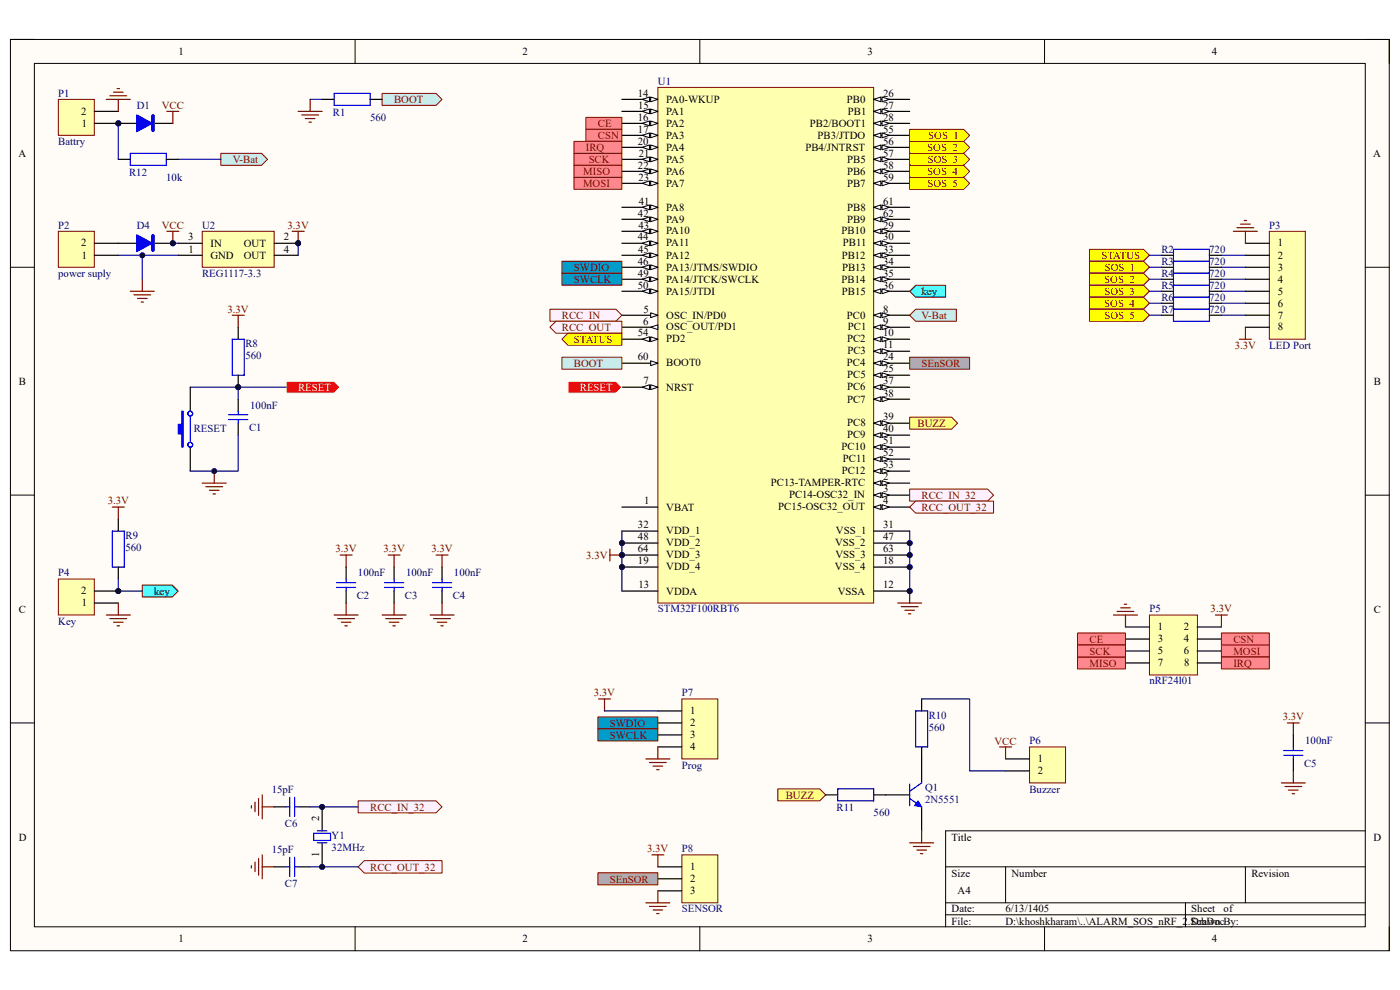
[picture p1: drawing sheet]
<svg xmlns="http://www.w3.org/2000/svg" width="297mm" height="210mm" viewBox="0 0 297 210" stroke-linecap="round" stroke-linejoin="round" font-family="sans-serif">
<defs><g id="words">
<g font-size="2.3">
<text x="37.9" y="11.6">1</text>
<text x="110.8" y="11.6">2</text>
<text x="184.1" y="11.6">3</text>
<text x="257.1" y="11.6">4</text>
<text x="135.3" y="20.5">14</text>
<text x="135.4" y="23.1">15</text>
<text x="141.3" y="21.8">PA0-WKUP</text>
<text x="179.7" y="21.8">PB0</text>
<text x="187.4" y="20.5">26</text>
<text x="187.4" y="23.1">27</text>
<text x="17.2" y="24.3">2</text>
<text x="17.4" y="26.9">1</text>
<text x="135.3" y="25.6">16</text>
<text x="135.3" y="28.2">17</text>
<text x="141.3" y="24.3">PA1</text>
<text x="141.3" y="26.9">PA2</text>
<text x="141.3" y="29.4">PA3</text>
<text x="171.8" y="26.9">PB2/BOOT1</text>
<text x="173.4" y="29.4">PB3/JTDO</text>
<text x="179.9" y="24.3">PB1</text>
<text x="187.4" y="25.6">28</text>
<text x="187.4" y="28.2">55</text>
<text x="3.9" y="33.3">A</text>
<text x="135.3" y="30.7">20</text>
<text x="135.3" y="35.8">22</text>
<text x="135.5" y="33.2">21</text>
<text x="141.3" y="32">PA4</text>
<text x="141.3" y="34.5">PA5</text>
<text x="170.9" y="32">PB4/JNTRST</text>
<text x="179.7" y="34.5">PB5</text>
<text x="187.4" y="30.7">56</text>
<text x="187.4" y="33.2">57</text>
<text x="187.4" y="35.8">58</text>
<text x="291.3" y="33.3">A</text>
<text x="135.4" y="38.3">23</text>
<text x="141.3" y="37">PA6</text>
<text x="141.3" y="39.6">PA7</text>
<text x="179.7" y="37">PB6</text>
<text x="179.7" y="39.6">PB7</text>
<text x="187.4" y="38.3">59</text>
<text x="135.3" y="45.9">42</text>
<text x="135.5" y="43.4">41</text>
<text x="141.3" y="44.7">PA8</text>
<text x="141.3" y="47.2">PA9</text>
<text x="179.7" y="47.2">PB9</text>
<text x="179.7" y="44.7">PB8</text>
<text x="187.4" y="43.4">61</text>
<text x="187.4" y="45.9">62</text>
<text x="17.2" y="52.3">2</text>
<text x="39.9" y="51">3</text>
<text x="40" y="53.6">1</text>
<text x="44.7" y="52.4">IN</text>
<text x="51.7" y="52.4">OUT</text>
<text x="60.2" y="51">2</text>
<text x="60.2" y="53.6">4</text>
<text x="135.3" y="51">44</text>
<text x="135.4" y="53.6">45</text>
<text x="135.4" y="48.5">43</text>
<text x="141.3" y="49.7">PA10</text>
<text x="141.3" y="52.3">PA11</text>
<text x="178.5" y="49.7">PB10</text>
<text x="178.8" y="52.3">PB11</text>
<text x="187.4" y="48.5">29</text>
<text x="187.4" y="51">30</text>
<text x="187.4" y="53.6">33</text>
<text x="271.1" y="52.3">1</text>
<text x="17.4" y="54.9">1</text>
<text x="44.7" y="54.9">GND</text>
<text x="51.7" y="54.9">OUT</text>
<text x="135.3" y="56.1">46</text>
<text x="135.3" y="58.7">49</text>
<text x="141.3" y="54.9">PA12</text>
<text x="141.3" y="57.4">PA13/JTMS/SWDIO</text>
<text x="141.3" y="59.9">PA14/JTCK/SWCLK</text>
<text x="178.5" y="59.9">PB14</text>
<text x="178.6" y="54.9">PB12</text>
<text x="178.6" y="57.4">PB13</text>
<text x="187.4" y="56.1">34</text>
<text x="187.4" y="58.7">35</text>
<text x="271.1" y="54.9">2</text>
<text x="271.1" y="57.4">3</text>
<text x="271.1" y="59.9">4</text>
<text x="135.3" y="61.2">50</text>
<text x="141.3" y="62.5">PA15/JTDI</text>
<text x="178.6" y="62.5">PB15</text>
<text x="187.4" y="61.2">36</text>
<text x="271.1" y="62.5">5</text>
<text x="271.1" y="65">6</text>
<text x="135.3" y="71.4">54</text>
<text x="136.4" y="68.8">6</text>
<text x="136.5" y="66.3">5</text>
<text x="141.3" y="67.6">OSC_IN/PD0</text>
<text x="141.3" y="70.1">OSC_OUT/PD1</text>
<text x="179.7" y="67.6">PC0</text>
<text x="179.9" y="70.1">PC1</text>
<text x="187.4" y="66.3">8</text>
<text x="187.4" y="68.8">9</text>
<text x="187.4" y="71.4">10</text>
<text x="271.1" y="67.6">7</text>
<text x="271.1" y="70.1">8</text>
<text x="135.3" y="76.5">60</text>
<text x="141.3" y="77.7">BOOT0</text>
<text x="141.3" y="72.6">PD2</text>
<text x="179.7" y="77.7">PC4</text>
<text x="179.7" y="72.6">PC2</text>
<text x="179.8" y="75.2">PC3</text>
<text x="187.4" y="73.9">11</text>
<text x="187.4" y="76.5">24</text>
<text x="4" y="81.7">B</text>
<text x="136.5" y="81.5">7</text>
<text x="141.3" y="82.9">NRST</text>
<text x="179.7" y="82.8">PC6</text>
<text x="179.7" y="80.3">PC5</text>
<text x="187.4" y="79">25</text>
<text x="187.4" y="81.5">37</text>
<text x="291.5" y="81.7">B</text>
<text x="179.7" y="85.4">PC7</text>
<text x="187.4" y="84.1">38</text>
<text x="187.4" y="89.2">39</text>
<text x="178.5" y="95.5">PC10</text>
<text x="179.7" y="93">PC9</text>
<text x="179.7" y="90.5">PC8</text>
<text x="187.4" y="91.7">40</text>
<text x="187.4" y="94.3">51</text>
<text x="178.6" y="100.6">PC12</text>
<text x="178.8" y="98.1">PC11</text>
<text x="187.4" y="96.8">52</text>
<text x="187.4" y="99.4">53</text>
<text x="187.4" y="101.9">2</text>
<text x="136.7" y="107">1</text>
<text x="163.5" y="103.2">PC13-TAMPER-RTC</text>
<text x="167.4" y="105.7">PC14-OSC32_IN</text>
<text x="187.4" y="104.4">3</text>
<text x="187.4" y="107">4</text>
<text x="135.3" y="112.1">32</text>
<text x="141.3" y="108.4">VBAT</text>
<text x="141.3" y="113.4">VDD_1</text>
<text x="165.1" y="108.2">PC15-OSC32_OUT</text>
<text x="177.3" y="113.4">VSS_1</text>
<text x="187.4" y="112.1">31</text>
<text x="135.3" y="117.2">64</text>
<text x="135.3" y="114.6">48</text>
<text x="135.3" y="119.7">19</text>
<text x="141.3" y="115.9">VDD_2</text>
<text x="141.3" y="118.4">VDD_3</text>
<text x="177.2" y="115.9">VSS_2</text>
<text x="177.2" y="118.4">VSS_3</text>
<text x="187.4" y="114.6">47</text>
<text x="187.4" y="117.2">63</text>
<text x="187.4" y="119.7">18</text>
<text x="135.4" y="124.8">13</text>
<text x="141.3" y="121">VDD_4</text>
<text x="177.1" y="121">VSS_4</text>
<text x="187.4" y="124.8">12</text>
<text x="4" y="130">C</text>
<text x="17.2" y="126.1">2</text>
<text x="17.4" y="128.6">1</text>
<text x="141.3" y="126.2">VDDA</text>
<text x="177.7" y="126.2">VSSA</text>
<text x="291.5" y="130">C</text>
<text x="245.6" y="133.7">1</text>
<text x="245.6" y="136.2">3</text>
<text x="251.2" y="133.7">2</text>
<text x="251.2" y="136.2">4</text>
<text x="245.6" y="138.8">5</text>
<text x="245.6" y="141.3">7</text>
<text x="251.2" y="138.8">6</text>
<text x="251.2" y="141.3">8</text>
<text x="146.4" y="151.5">1</text>
<text x="146.4" y="154.1">2</text>
<text x="146.4" y="156.6">3</text>
<text x="146.4" y="159.1">4</text>
<text x="220.2" y="161.7">1</text>
<text x="220.2" y="164.2">2</text>
<text x="4" y="178.3">D</text>
<text x="67.7" y="174.2" transform="rotate(-90 67.7 174.2)">2</text>
<text x="201.9" y="178.3">Title</text>
<text x="291.4" y="178.3">D</text>
<text x="67.7" y="181.7" transform="rotate(-90 67.7 181.7)">1</text>
<text x="146.4" y="184.6">1</text>
<text x="201.9" y="185.9">Size</text>
<text x="214.6" y="185.9">Number</text>
<text x="265.5" y="185.9">Revision</text>
<text x="146.4" y="187.1">2</text>
<text x="146.4" y="189.7">3</text>
<text x="203.2" y="189.7">A4</text>
<text x="201.9" y="193.5">Date:</text>
<text x="201.9" y="196.1">File:</text>
<text x="213.3" y="193.5">6/13/1405</text>
<text x="213.3" y="196.1">D:\khoshkharam\..\ALARM_SOS_nRF_2.SchDoc</text>
<text x="252.7" y="193.5">Sheet</text>
<text x="252.7" y="196.1">Drawn By:</text>
<text x="259.6" y="193.5">of</text>
<text x="37.9" y="199.9">1</text>
<text x="110.8" y="199.9">2</text>
<text x="184.1" y="199.9">3</text>
<text x="257.1" y="199.9">4</text>
</g>
<g font-size="2.3" fill="#000080">
<text x="139.6" y="17.9">U1</text>
<text x="12.4" y="20.5">P1</text>
<text x="29" y="23.1">D1</text>
<text x="70.6" y="24.6">R1</text>
<text x="78.5" y="25.6">560</text>
<text x="12.4" y="30.8">Battry</text>
<text x="27.4" y="37.3">R12</text>
<text x="35.3" y="38.3">10k</text>
<text x="12.4" y="48.5">P2</text>
<text x="29" y="48.5">D4</text>
<text x="42.9" y="48.5">U2</text>
<text x="246.4" y="53.6">R2</text>
<text x="256.5" y="53.6">720</text>
<text x="269.3" y="48.5">P3</text>
<text x="12.4" y="58.8">power suply</text>
<text x="42.9" y="58.7">REG1117-3.3</text>
<text x="246.4" y="56.1">R3</text>
<text x="246.4" y="58.7">R4</text>
<text x="256.5" y="56.1">720</text>
<text x="256.5" y="58.7">720</text>
<text x="246.4" y="61.2">R5</text>
<text x="246.4" y="63.8">R6</text>
<text x="256.5" y="61.2">720</text>
<text x="256.5" y="63.8">720</text>
<text x="246.4" y="66.3">R7</text>
<text x="256.5" y="66.3">720</text>
<text x="52.1" y="76.2">560</text>
<text x="52.1" y="73.7">R8</text>
<text x="269.3" y="74">LED Port</text>
<text x="53.1" y="86.7">100nF</text>
<text x="41.1" y="91.6">RESET</text>
<text x="52.8" y="91.5">C1</text>
<text x="26.6" y="116.9">560</text>
<text x="26.6" y="114.4">R9</text>
<text x="12.4" y="122.3">P4</text>
<text x="75.9" y="122.3">100nF</text>
<text x="86.1" y="122.3">100nF</text>
<text x="96.3" y="122.3">100nF</text>
<text x="75.7" y="127.1">C2</text>
<text x="85.9" y="127.1">C3</text>
<text x="96.1" y="127.1">C4</text>
<text x="139.6" y="129.9">STM32F100RBT6</text>
<text x="243.8" y="129.9">P5</text>
<text x="12.4" y="132.5">Key</text>
<text x="144.6" y="147.7">P7</text>
<text x="243.8" y="145.2">nRF24l01</text>
<text x="197" y="155.1">560</text>
<text x="197" y="152.5">R10</text>
<text x="218.4" y="157.9">P6</text>
<text x="276.9" y="157.9">100nF</text>
<text x="144.6" y="163">Prog</text>
<text x="196.3" y="167.8">Q1</text>
<text x="276.6" y="162.7">C5</text>
<text x="57.7" y="168.3">15pF</text>
<text x="177.5" y="172.1">R11</text>
<text x="185.3" y="173.1">560</text>
<text x="196.3" y="170.3">2N5551</text>
<text x="218.4" y="168.1">Buzzer</text>
<text x="60.5" y="175.4">C6</text>
<text x="70.4" y="178">Y1</text>
<text x="57.7" y="181">15pF</text>
<text x="70.4" y="180.5">32MHz</text>
<text x="144.6" y="180.8">P8</text>
<text x="60.5" y="188.1">C7</text>
<text x="144.6" y="193.5">SENSOR</text>
</g>
<g font-size="2.3" fill="#800000">
<text x="34.3" y="23.2">VCC</text>
<text x="83.6" y="21.9">BOOT</text>
<text x="126.8" y="27">CE</text>
<text x="126.8" y="29.5">CSN</text>
<text x="196.9" y="29.5">SOS_1</text>
<text x="49.4" y="34.6">V-Bat</text>
<text x="124.3" y="32">IRQ</text>
<text x="124.9" y="34.6">SCK</text>
<text x="196.7" y="32">SOS_2</text>
<text x="196.8" y="34.6">SOS_3</text>
<text x="123.7" y="39.7">MOSI</text>
<text x="123.7" y="37.1">MISO</text>
<text x="196.7" y="37.1">SOS_4</text>
<text x="196.8" y="39.7">SOS_5</text>
<text x="34.3" y="48.6">VCC</text>
<text x="61" y="48.5">3.3V</text>
<text x="121.7" y="57.5">SWDIO</text>
<text x="233.7" y="54.9">STATUS</text>
<text x="234.4" y="57.5">SOS_1</text>
<text x="121.7" y="60">SWCLK</text>
<text x="195.5" y="62.6">key</text>
<text x="234.3" y="60">SOS_2</text>
<text x="234.3" y="65.1">SOS_4</text>
<text x="234.3" y="62.6">SOS_3</text>
<text x="48.3" y="66.3">3.3V</text>
<text x="119.2" y="67.6">RCC_IN</text>
<text x="119.2" y="70.2">RCC_OUT</text>
<text x="195.5" y="67.6">V-Bat</text>
<text x="234.3" y="67.6">SOS_5</text>
<text x="121.7" y="77.9">BOOT</text>
<text x="121.7" y="72.7">STATUS</text>
<text x="195.5" y="77.9">SEnSOR</text>
<text x="262" y="74">3.3V</text>
<text x="194.6" y="90.6">BUZZ</text>
<text x="22.9" y="107">3.3V</text>
<text x="195.5" y="105.8">RCC_IN_32</text>
<text x="195.5" y="108.4">RCC_OUT_32</text>
<text x="71.2" y="117.2">3.3V</text>
<text x="81.4" y="117.2">3.3V</text>
<text x="91.5" y="117.2">3.3V</text>
<text x="124.4" y="118.5">3.3V</text>
<text x="32.7" y="126.2">key</text>
<text x="256.8" y="129.9">3.3V</text>
<text x="231.1" y="136.4">CE</text>
<text x="261.7" y="136.4">CSN</text>
<text x="231.1" y="141.4">MISO</text>
<text x="231.1" y="138.9">SCK</text>
<text x="261.7" y="138.9">MOSI</text>
<text x="261.7" y="141.4">IRQ</text>
<text x="126" y="147.7">3.3V</text>
<text x="129.4" y="154.1">SWDIO</text>
<text x="272.1" y="152.8">3.3V</text>
<text x="129.4" y="156.7">SWCLK</text>
<text x="211" y="157.9">VCC</text>
<text x="78.5" y="172">RCC_IN_32</text>
<text x="166.7" y="169.4">BUZZ</text>
<text x="78.5" y="184.7">RCC_OUT_32</text>
<text x="137.3" y="180.8">3.3V</text>
<text x="129.4" y="187.2">SEnSOR</text>
</g>
<g font-size="2.3" fill="#fff">
<text x="63.2" y="82.9">RESET</text>
<text x="123" y="82.9">RESET</text>
</g>
</g></defs>
<path d="M2.2 8.4h292.5v193.3h-292.5z" fill-rule="evenodd" fill="#fffcf8"/>
<path d="M2.2 8.4h292.5v193.3h-292.5z" fill="none" stroke="#000" stroke-width=".21"/>
<path d="M7.3 13.5h282.3v183.1h-282.3z" fill-rule="evenodd" fill="#fffcf8"/>
<g fill="none" stroke="#000" stroke-width=".21">
<path d="M2.2 8.4h5.1M7.3 13.5h282.3v183.1h-282.3zM75.3 8.4v5.1M148.5 8.4v5.1M221.6 8.4v5.1M289.6 8.4h5.1v5.1M2.2 56.7h5.1M289.6 56.7h5.1M2.2 105h5.1M289.6 105h5.1M2.2 153.4h5.1M289.6 153.4h5.1"/>
<path d="M289.6 176.2h-89v20.4M75.3 196.6v5.1M148.5 196.6v5.1M200.6 183.9h89M200.6 191.5h89M200.6 194h89M213.3 183.9v7.6M221.6 196.6v5.1M251.5 191.5v5.1M264.2 183.9v7.6M294.7 196.6v5.1"/>
</g>
<circle cx="131.9" cy="115.2" r=".51" fill="#000080"/>
<circle cx="131.9" cy="115.2" r=".51" fill="none" stroke="#000080" stroke-width=".21"/>
<circle cx="131.9" cy="117.7" r=".51" fill="#000080"/>
<circle cx="131.9" cy="117.7" r=".51" fill="none" stroke="#000080" stroke-width=".21"/>
<circle cx="131.9" cy="120.3" r=".51" fill="#000080"/>
<circle cx="131.9" cy="120.3" r=".51" fill="none" stroke="#000080" stroke-width=".21"/>
<circle cx="193" cy="115.2" r=".51" fill="#000080"/>
<circle cx="193" cy="115.2" r=".51" fill="none" stroke="#000080" stroke-width=".21"/>
<circle cx="193" cy="117.7" r=".51" fill="#000080"/>
<circle cx="193" cy="117.7" r=".51" fill="none" stroke="#000080" stroke-width=".21"/>
<circle cx="193" cy="120.3" r=".51" fill="#000080"/>
<circle cx="193" cy="120.3" r=".51" fill="none" stroke="#000080" stroke-width=".21"/>
<circle cx="193" cy="125.4" r=".51" fill="#000080"/>
<circle cx="193" cy="125.4" r=".51" fill="none" stroke="#000080" stroke-width=".21"/>
<path d="M139.6 18.5h45.7v109.4h-45.7z" fill-rule="evenodd" fill="#ffffb0"/>
<path d="M139.6 18.5h45.7v109.4h-45.7z" fill="none" stroke="#800000" stroke-width=".21"/>
<path d="M131.9 77h7.7" fill="none" stroke="#000" stroke-width=".25"/>
<path d="M138 76.5l1.6 .5-1.6 .5z" fill="#f8fcff"/>
<path d="M138 76.5l1.6 .5-1.6 .5z" fill="none" stroke="#000" stroke-width=".21"/>
<path d="M131.9 82.1h7.7" fill="none" stroke="#000" stroke-width=".25"/>
<path d="M138 81.6l1.6 .5-1.6 .5z" fill="#f8fcff"/>
<path d="M138 81.6l1.6 .5-1.6 .5z" fill="none" stroke="#000" stroke-width=".21"/>
<path d="M136.3 82.1l1.5-.5v1z" fill="#f8fcff"/>
<path d="M136.3 82.1l1.5-.5v1z" fill="none" stroke="#000" stroke-width=".21"/>
<path d="M131.9 66.9h7.7" fill="none" stroke="#000" stroke-width=".25"/>
<path d="M138 66.4l1.6 .5-1.6 .5z" fill="#f8fcff"/>
<path d="M138 66.4l1.6 .5-1.6 .5z" fill="none" stroke="#000" stroke-width=".21"/>
<path d="M131.9 69.4h7.7" fill="none" stroke="#000" stroke-width=".25"/>
<path d="M138 69.4l1.6-.5v1z" fill="#f8fcff"/>
<path d="M138 69.4l1.6-.5v1z" fill="none" stroke="#000" stroke-width=".21"/>
<path d="M131.9 21.1h7.7" fill="none" stroke="#000" stroke-width=".25"/>
<path d="M138 20.6l1.6 .5-1.6 .5z" fill="#f8fcff"/>
<path d="M138 20.6l1.6 .5-1.6 .5z" fill="none" stroke="#000" stroke-width=".21"/>
<path d="M136.3 21.1l1.5-.5v1z" fill="#f8fcff"/>
<path d="M136.3 21.1l1.5-.5v1z" fill="none" stroke="#000" stroke-width=".21"/>
<path d="M131.9 23.6h7.7" fill="none" stroke="#000" stroke-width=".25"/>
<path d="M138 23.1l1.6 .5-1.6 .5z" fill="#f8fcff"/>
<path d="M138 23.1l1.6 .5-1.6 .5z" fill="none" stroke="#000" stroke-width=".21"/>
<path d="M136.3 23.6l1.5-.5v1z" fill="#f8fcff"/>
<path d="M136.3 23.6l1.5-.5v1z" fill="none" stroke="#000" stroke-width=".21"/>
<path d="M131.9 26.2h7.7" fill="none" stroke="#000" stroke-width=".25"/>
<path d="M138 25.7l1.6 .5-1.6 .5z" fill="#f8fcff"/>
<path d="M138 25.7l1.6 .5-1.6 .5z" fill="none" stroke="#000" stroke-width=".21"/>
<path d="M136.3 26.2l1.5-.5v1z" fill="#f8fcff"/>
<path d="M136.3 26.2l1.5-.5v1z" fill="none" stroke="#000" stroke-width=".21"/>
<path d="M131.9 28.7h7.7" fill="none" stroke="#000" stroke-width=".25"/>
<path d="M138 28.2l1.6 .5-1.6 .5z" fill="#f8fcff"/>
<path d="M138 28.2l1.6 .5-1.6 .5z" fill="none" stroke="#000" stroke-width=".21"/>
<path d="M136.3 28.7l1.5-.5v1z" fill="#f8fcff"/>
<path d="M136.3 28.7l1.5-.5v1z" fill="none" stroke="#000" stroke-width=".21"/>
<path d="M131.9 31.3h7.7" fill="none" stroke="#000" stroke-width=".25"/>
<path d="M138 30.7l1.6 .6-1.6 .5z" fill="#f8fcff"/>
<path d="M138 30.7l1.6 .6-1.6 .5z" fill="none" stroke="#000" stroke-width=".21"/>
<path d="M136.3 31.3l1.5-.6v1.1z" fill="#f8fcff"/>
<path d="M136.3 31.3l1.5-.6v1.1z" fill="none" stroke="#000" stroke-width=".21"/>
<path d="M131.9 33.8h7.7" fill="none" stroke="#000" stroke-width=".25"/>
<path d="M138 33.3l1.6 .5-1.6 .5z" fill="#f8fcff"/>
<path d="M138 33.3l1.6 .5-1.6 .5z" fill="none" stroke="#000" stroke-width=".21"/>
<path d="M136.3 33.8l1.5-.5v1z" fill="#f8fcff"/>
<path d="M136.3 33.8l1.5-.5v1z" fill="none" stroke="#000" stroke-width=".21"/>
<path d="M131.9 36.3h7.7" fill="none" stroke="#000" stroke-width=".25"/>
<path d="M138 35.8l1.6 .5-1.6 .6z" fill="#f8fcff"/>
<path d="M138 35.8l1.6 .5-1.6 .6z" fill="none" stroke="#000" stroke-width=".21"/>
<path d="M136.3 36.3l1.5-.5v1.1z" fill="#f8fcff"/>
<path d="M136.3 36.3l1.5-.5v1.1z" fill="none" stroke="#000" stroke-width=".21"/>
<path d="M131.9 38.9h7.7" fill="none" stroke="#000" stroke-width=".25"/>
<path d="M138 38.4l1.6 .5-1.6 .5z" fill="#f8fcff"/>
<path d="M138 38.4l1.6 .5-1.6 .5z" fill="none" stroke="#000" stroke-width=".21"/>
<path d="M136.3 38.9l1.5-.5v1z" fill="#f8fcff"/>
<path d="M136.3 38.9l1.5-.5v1z" fill="none" stroke="#000" stroke-width=".21"/>
<path d="M131.9 44h7.7" fill="none" stroke="#000" stroke-width=".25"/>
<path d="M138 43.5l1.6 .5-1.6 .5z" fill="#f8fcff"/>
<path d="M138 43.5l1.6 .5-1.6 .5z" fill="none" stroke="#000" stroke-width=".21"/>
<path d="M136.3 44l1.5-.5v1z" fill="#f8fcff"/>
<path d="M136.3 44l1.5-.5v1z" fill="none" stroke="#000" stroke-width=".21"/>
<path d="M131.9 46.5h7.7" fill="none" stroke="#000" stroke-width=".25"/>
<path d="M138 46l1.6 .5-1.6 .5z" fill="#f8fcff"/>
<path d="M138 46l1.6 .5-1.6 .5z" fill="none" stroke="#000" stroke-width=".21"/>
<path d="M136.3 46.5l1.5-.5v1z" fill="#f8fcff"/>
<path d="M136.3 46.5l1.5-.5v1z" fill="none" stroke="#000" stroke-width=".21"/>
<path d="M131.9 49.1h7.7" fill="none" stroke="#000" stroke-width=".25"/>
<path d="M138 48.6l1.6 .5-1.6 .5z" fill="#f8fcff"/>
<path d="M138 48.6l1.6 .5-1.6 .5z" fill="none" stroke="#000" stroke-width=".21"/>
<path d="M136.3 49.1l1.5-.5v1z" fill="#f8fcff"/>
<path d="M136.3 49.1l1.5-.5v1z" fill="none" stroke="#000" stroke-width=".21"/>
<path d="M131.9 51.6h7.7" fill="none" stroke="#000" stroke-width=".25"/>
<path d="M138 51.1l1.6 .5-1.6 .5z" fill="#f8fcff"/>
<path d="M138 51.1l1.6 .5-1.6 .5z" fill="none" stroke="#000" stroke-width=".21"/>
<path d="M136.3 51.6l1.5-.5v1z" fill="#f8fcff"/>
<path d="M136.3 51.6l1.5-.5v1z" fill="none" stroke="#000" stroke-width=".21"/>
<path d="M131.9 54.1h7.7" fill="none" stroke="#000" stroke-width=".25"/>
<path d="M138 53.6l1.6 .5-1.6 .6z" fill="#f8fcff"/>
<path d="M138 53.6l1.6 .5-1.6 .6z" fill="none" stroke="#000" stroke-width=".21"/>
<path d="M136.3 54.1l1.5-.5v1.1z" fill="#f8fcff"/>
<path d="M136.3 54.1l1.5-.5v1.1z" fill="none" stroke="#000" stroke-width=".21"/>
<path d="M131.9 56.7h7.7" fill="none" stroke="#000" stroke-width=".25"/>
<path d="M138 56.2l1.6 .5-1.6 .5z" fill="#f8fcff"/>
<path d="M138 56.2l1.6 .5-1.6 .5z" fill="none" stroke="#000" stroke-width=".21"/>
<path d="M136.3 56.7l1.5-.5v1z" fill="#f8fcff"/>
<path d="M136.3 56.7l1.5-.5v1z" fill="none" stroke="#000" stroke-width=".21"/>
<path d="M131.9 59.2h7.7" fill="none" stroke="#000" stroke-width=".25"/>
<path d="M138 58.7l1.6 .5-1.6 .5z" fill="#f8fcff"/>
<path d="M138 58.7l1.6 .5-1.6 .5z" fill="none" stroke="#000" stroke-width=".21"/>
<path d="M136.3 59.2l1.5-.5v1z" fill="#f8fcff"/>
<path d="M136.3 59.2l1.5-.5v1z" fill="none" stroke="#000" stroke-width=".21"/>
<path d="M131.9 61.8h7.7" fill="none" stroke="#000" stroke-width=".25"/>
<path d="M138 61.3l1.6 .5-1.6 .5z" fill="#f8fcff"/>
<path d="M138 61.3l1.6 .5-1.6 .5z" fill="none" stroke="#000" stroke-width=".21"/>
<path d="M136.3 61.8l1.5-.5v1z" fill="#f8fcff"/>
<path d="M136.3 61.8l1.5-.5v1z" fill="none" stroke="#000" stroke-width=".21"/>
<path d="M185.3 21.1h7.7" fill="none" stroke="#000" stroke-width=".25"/>
<path d="M185.3 21.1l1.6-.5v1z" fill="#f8fcff"/>
<path d="M185.3 21.1l1.6-.5v1z" fill="none" stroke="#000" stroke-width=".21"/>
<path d="M187.1 20.6l1.6 .5-1.6 .5z" fill="#f8fcff"/>
<path d="M187.1 20.6l1.6 .5-1.6 .5z" fill="none" stroke="#000" stroke-width=".21"/>
<path d="M185.3 23.6h7.7" fill="none" stroke="#000" stroke-width=".25"/>
<path d="M185.3 23.6l1.6-.5v1z" fill="#f8fcff"/>
<path d="M185.3 23.6l1.6-.5v1z" fill="none" stroke="#000" stroke-width=".21"/>
<path d="M187.1 23.1l1.6 .5-1.6 .5z" fill="#f8fcff"/>
<path d="M187.1 23.1l1.6 .5-1.6 .5z" fill="none" stroke="#000" stroke-width=".21"/>
<path d="M185.3 26.2h7.7" fill="none" stroke="#000" stroke-width=".25"/>
<path d="M185.3 26.2l1.6-.5v1z" fill="#f8fcff"/>
<path d="M185.3 26.2l1.6-.5v1z" fill="none" stroke="#000" stroke-width=".21"/>
<path d="M187.1 25.7l1.6 .5-1.6 .5z" fill="#f8fcff"/>
<path d="M187.1 25.7l1.6 .5-1.6 .5z" fill="none" stroke="#000" stroke-width=".21"/>
<path d="M185.3 28.7h7.7" fill="none" stroke="#000" stroke-width=".25"/>
<path d="M185.3 28.7l1.6-.5v1z" fill="#f8fcff"/>
<path d="M185.3 28.7l1.6-.5v1z" fill="none" stroke="#000" stroke-width=".21"/>
<path d="M187.1 28.2l1.6 .5-1.6 .5z" fill="#f8fcff"/>
<path d="M187.1 28.2l1.6 .5-1.6 .5z" fill="none" stroke="#000" stroke-width=".21"/>
<path d="M185.3 31.3h7.7" fill="none" stroke="#000" stroke-width=".25"/>
<path d="M185.3 31.3l1.6-.5v1z" fill="#f8fcff"/>
<path d="M185.3 31.3l1.6-.5v1z" fill="none" stroke="#000" stroke-width=".21"/>
<path d="M187.1 30.8l1.6 .5-1.6 .5z" fill="#f8fcff"/>
<path d="M187.1 30.8l1.6 .5-1.6 .5z" fill="none" stroke="#000" stroke-width=".21"/>
<path d="M185.3 33.8h7.7" fill="none" stroke="#000" stroke-width=".25"/>
<path d="M185.3 33.8l1.6-.5v1z" fill="#f8fcff"/>
<path d="M185.3 33.8l1.6-.5v1z" fill="none" stroke="#000" stroke-width=".21"/>
<path d="M187.1 33.3l1.6 .5-1.6 .5z" fill="#f8fcff"/>
<path d="M187.1 33.3l1.6 .5-1.6 .5z" fill="none" stroke="#000" stroke-width=".21"/>
<path d="M185.3 36.3h7.7" fill="none" stroke="#000" stroke-width=".25"/>
<path d="M185.3 36.3l1.6-.5v1.1z" fill="#f8fcff"/>
<path d="M185.3 36.3l1.6-.5v1.1z" fill="none" stroke="#000" stroke-width=".21"/>
<path d="M187.1 35.8l1.6 .5-1.6 .6z" fill="#f8fcff"/>
<path d="M187.1 35.8l1.6 .5-1.6 .6z" fill="none" stroke="#000" stroke-width=".21"/>
<path d="M185.3 38.9h7.7" fill="none" stroke="#000" stroke-width=".25"/>
<path d="M185.3 38.9l1.6-.5v1z" fill="#f8fcff"/>
<path d="M185.3 38.9l1.6-.5v1z" fill="none" stroke="#000" stroke-width=".21"/>
<path d="M187.1 38.4l1.6 .5-1.6 .5z" fill="#f8fcff"/>
<path d="M187.1 38.4l1.6 .5-1.6 .5z" fill="none" stroke="#000" stroke-width=".21"/>
<path d="M185.3 44h7.7" fill="none" stroke="#000" stroke-width=".25"/>
<path d="M185.3 44l1.6-.5v1z" fill="#f8fcff"/>
<path d="M185.3 44l1.6-.5v1z" fill="none" stroke="#000" stroke-width=".21"/>
<path d="M187.1 43.5l1.6 .5-1.6 .5z" fill="#f8fcff"/>
<path d="M187.1 43.5l1.6 .5-1.6 .5z" fill="none" stroke="#000" stroke-width=".21"/>
<path d="M185.3 46.5h7.7" fill="none" stroke="#000" stroke-width=".25"/>
<path d="M185.3 46.5l1.6-.5v1z" fill="#f8fcff"/>
<path d="M185.3 46.5l1.6-.5v1z" fill="none" stroke="#000" stroke-width=".21"/>
<path d="M187.1 46l1.6 .5-1.6 .5z" fill="#f8fcff"/>
<path d="M187.1 46l1.6 .5-1.6 .5z" fill="none" stroke="#000" stroke-width=".21"/>
<path d="M185.3 49.1h7.7" fill="none" stroke="#000" stroke-width=".25"/>
<path d="M185.3 49.1l1.6-.5v1z" fill="#f8fcff"/>
<path d="M185.3 49.1l1.6-.5v1z" fill="none" stroke="#000" stroke-width=".21"/>
<path d="M187.1 48.6l1.6 .5-1.6 .5z" fill="#f8fcff"/>
<path d="M187.1 48.6l1.6 .5-1.6 .5z" fill="none" stroke="#000" stroke-width=".21"/>
<path d="M185.3 51.6h7.7" fill="none" stroke="#000" stroke-width=".25"/>
<path d="M185.3 51.6l1.6-.5v1z" fill="#f8fcff"/>
<path d="M185.3 51.6l1.6-.5v1z" fill="none" stroke="#000" stroke-width=".21"/>
<path d="M187.1 51.1l1.6 .5-1.6 .5z" fill="#f8fcff"/>
<path d="M187.1 51.1l1.6 .5-1.6 .5z" fill="none" stroke="#000" stroke-width=".21"/>
<path d="M185.3 54.2h7.7" fill="none" stroke="#000" stroke-width=".25"/>
<path d="M185.3 54.2l1.6-.6v1.1z" fill="#f8fcff"/>
<path d="M185.3 54.2l1.6-.6v1.1z" fill="none" stroke="#000" stroke-width=".21"/>
<path d="M187.1 53.6l1.6 .6-1.6 .5z" fill="#f8fcff"/>
<path d="M187.1 53.6l1.6 .6-1.6 .5z" fill="none" stroke="#000" stroke-width=".21"/>
<path d="M185.3 56.7h7.7" fill="none" stroke="#000" stroke-width=".25"/>
<path d="M185.3 56.7l1.6-.5v1z" fill="#f8fcff"/>
<path d="M185.3 56.7l1.6-.5v1z" fill="none" stroke="#000" stroke-width=".21"/>
<path d="M187.1 56.2l1.6 .5-1.6 .5z" fill="#f8fcff"/>
<path d="M187.1 56.2l1.6 .5-1.6 .5z" fill="none" stroke="#000" stroke-width=".21"/>
<path d="M185.3 59.2h7.7" fill="none" stroke="#000" stroke-width=".25"/>
<path d="M185.3 59.2l1.6-.5v1.1z" fill="#f8fcff"/>
<path d="M185.3 59.2l1.6-.5v1.1z" fill="none" stroke="#000" stroke-width=".21"/>
<path d="M187.1 58.7l1.6 .5-1.6 .6z" fill="#f8fcff"/>
<path d="M187.1 58.7l1.6 .5-1.6 .6z" fill="none" stroke="#000" stroke-width=".21"/>
<path d="M185.3 61.8h7.7" fill="none" stroke="#000" stroke-width=".25"/>
<path d="M185.3 61.8l1.6-.5v1z" fill="#f8fcff"/>
<path d="M185.3 61.8l1.6-.5v1z" fill="none" stroke="#000" stroke-width=".21"/>
<path d="M187.1 61.3l1.6 .5-1.6 .5z" fill="#f8fcff"/>
<path d="M187.1 61.3l1.6 .5-1.6 .5z" fill="none" stroke="#000" stroke-width=".21"/>
<path d="M185.3 66.9h7.7" fill="none" stroke="#000" stroke-width=".25"/>
<path d="M185.3 66.9l1.6-.5v1z" fill="#f8fcff"/>
<path d="M185.3 66.9l1.6-.5v1z" fill="none" stroke="#000" stroke-width=".21"/>
<path d="M187.1 66.4l1.6 .5-1.6 .5z" fill="#f8fcff"/>
<path d="M187.1 66.4l1.6 .5-1.6 .5z" fill="none" stroke="#000" stroke-width=".21"/>
<path d="M185.3 69.4h7.7" fill="none" stroke="#000" stroke-width=".25"/>
<path d="M185.3 69.4l1.6-.5v1z" fill="#f8fcff"/>
<path d="M185.3 69.4l1.6-.5v1z" fill="none" stroke="#000" stroke-width=".21"/>
<path d="M187.1 68.9l1.6 .5-1.6 .5z" fill="#f8fcff"/>
<path d="M187.1 68.9l1.6 .5-1.6 .5z" fill="none" stroke="#000" stroke-width=".21"/>
<path d="M185.3 72h7.7" fill="none" stroke="#000" stroke-width=".25"/>
<path d="M185.3 72l1.6-.6v1.1z" fill="#f8fcff"/>
<path d="M185.3 72l1.6-.6v1.1z" fill="none" stroke="#000" stroke-width=".21"/>
<path d="M187.1 71.4l1.6 .6-1.6 .5z" fill="#f8fcff"/>
<path d="M187.1 71.4l1.6 .6-1.6 .5z" fill="none" stroke="#000" stroke-width=".21"/>
<path d="M185.3 74.5h7.7" fill="none" stroke="#000" stroke-width=".25"/>
<path d="M185.3 74.5l1.6-.5v1z" fill="#f8fcff"/>
<path d="M185.3 74.5l1.6-.5v1z" fill="none" stroke="#000" stroke-width=".21"/>
<path d="M187.1 74l1.6 .5-1.6 .5z" fill="#f8fcff"/>
<path d="M187.1 74l1.6 .5-1.6 .5z" fill="none" stroke="#000" stroke-width=".21"/>
<path d="M185.3 77h7.7" fill="none" stroke="#000" stroke-width=".25"/>
<path d="M185.3 77l1.6-.5v1.1z" fill="#f8fcff"/>
<path d="M185.3 77l1.6-.5v1.1z" fill="none" stroke="#000" stroke-width=".21"/>
<path d="M187.1 76.5l1.6 .5-1.6 .6z" fill="#f8fcff"/>
<path d="M187.1 76.5l1.6 .5-1.6 .6z" fill="none" stroke="#000" stroke-width=".21"/>
<path d="M185.3 79.6h7.7" fill="none" stroke="#000" stroke-width=".25"/>
<path d="M185.3 79.6l1.6-.5v1z" fill="#f8fcff"/>
<path d="M185.3 79.6l1.6-.5v1z" fill="none" stroke="#000" stroke-width=".21"/>
<path d="M187.1 79.1l1.6 .5-1.6 .5z" fill="#f8fcff"/>
<path d="M187.1 79.1l1.6 .5-1.6 .5z" fill="none" stroke="#000" stroke-width=".21"/>
<path d="M185.3 82.1h7.7" fill="none" stroke="#000" stroke-width=".25"/>
<path d="M185.3 82.1l1.6-.5v1z" fill="#f8fcff"/>
<path d="M185.3 82.1l1.6-.5v1z" fill="none" stroke="#000" stroke-width=".21"/>
<path d="M187.1 81.6l1.6 .5-1.6 .5z" fill="#f8fcff"/>
<path d="M187.1 81.6l1.6 .5-1.6 .5z" fill="none" stroke="#000" stroke-width=".21"/>
<path d="M185.3 84.7h7.7" fill="none" stroke="#000" stroke-width=".25"/>
<path d="M185.3 84.7l1.6-.5v1z" fill="#f8fcff"/>
<path d="M185.3 84.7l1.6-.5v1z" fill="none" stroke="#000" stroke-width=".21"/>
<path d="M187.1 84.2l1.6 .5-1.6 .5z" fill="#f8fcff"/>
<path d="M187.1 84.2l1.6 .5-1.6 .5z" fill="none" stroke="#000" stroke-width=".21"/>
<path d="M185.3 89.8h7.7" fill="none" stroke="#000" stroke-width=".25"/>
<path d="M185.3 89.8l1.6-.6v1.1z" fill="#f8fcff"/>
<path d="M185.3 89.8l1.6-.6v1.1z" fill="none" stroke="#000" stroke-width=".21"/>
<path d="M187.1 89.2l1.6 .6-1.6 .5z" fill="#f8fcff"/>
<path d="M187.1 89.2l1.6 .6-1.6 .5z" fill="none" stroke="#000" stroke-width=".21"/>
<path d="M185.3 92.3h7.7" fill="none" stroke="#000" stroke-width=".25"/>
<path d="M185.3 92.3l1.6-.5v1z" fill="#f8fcff"/>
<path d="M185.3 92.3l1.6-.5v1z" fill="none" stroke="#000" stroke-width=".21"/>
<path d="M187.1 91.8l1.6 .5-1.6 .5z" fill="#f8fcff"/>
<path d="M187.1 91.8l1.6 .5-1.6 .5z" fill="none" stroke="#000" stroke-width=".21"/>
<path d="M185.3 94.8h7.7" fill="none" stroke="#000" stroke-width=".25"/>
<path d="M185.3 94.8l1.6-.5v1.1z" fill="#f8fcff"/>
<path d="M185.3 94.8l1.6-.5v1.1z" fill="none" stroke="#000" stroke-width=".21"/>
<path d="M187.1 94.3l1.6 .5-1.6 .6z" fill="#f8fcff"/>
<path d="M187.1 94.3l1.6 .5-1.6 .6z" fill="none" stroke="#000" stroke-width=".21"/>
<path d="M185.3 97.4h7.7" fill="none" stroke="#000" stroke-width=".25"/>
<path d="M185.3 97.4l1.6-.5v1z" fill="#f8fcff"/>
<path d="M185.3 97.4l1.6-.5v1z" fill="none" stroke="#000" stroke-width=".21"/>
<path d="M187.1 96.9l1.6 .5-1.6 .5z" fill="#f8fcff"/>
<path d="M187.1 96.9l1.6 .5-1.6 .5z" fill="none" stroke="#000" stroke-width=".21"/>
<path d="M185.3 99.9h7.7" fill="none" stroke="#000" stroke-width=".25"/>
<path d="M185.3 99.9l1.6-.5v1z" fill="#f8fcff"/>
<path d="M185.3 99.9l1.6-.5v1z" fill="none" stroke="#000" stroke-width=".21"/>
<path d="M187.1 99.4l1.6 .5-1.6 .5z" fill="#f8fcff"/>
<path d="M187.1 99.4l1.6 .5-1.6 .5z" fill="none" stroke="#000" stroke-width=".21"/>
<path d="M185.3 102.5h7.7" fill="none" stroke="#000" stroke-width=".25"/>
<path d="M185.3 102.5l1.6-.5v1z" fill="#f8fcff"/>
<path d="M185.3 102.5l1.6-.5v1z" fill="none" stroke="#000" stroke-width=".21"/>
<path d="M187.1 102l1.6 .5-1.6 .5z" fill="#f8fcff"/>
<path d="M187.1 102l1.6 .5-1.6 .5z" fill="none" stroke="#000" stroke-width=".21"/>
<path d="M185.3 105h7.7" fill="none" stroke="#000" stroke-width=".25"/>
<path d="M185.3 105l1.6-.5v1z" fill="#f8fcff"/>
<path d="M185.3 105l1.6-.5v1z" fill="none" stroke="#000" stroke-width=".21"/>
<path d="M187.1 104.5l1.6 .5-1.6 .5z" fill="#f8fcff"/>
<path d="M187.1 104.5l1.6 .5-1.6 .5z" fill="none" stroke="#000" stroke-width=".21"/>
<path d="M185.3 107.6h7.7" fill="none" stroke="#000" stroke-width=".25"/>
<path d="M185.3 107.6l1.6-.5v1z" fill="#f8fcff"/>
<path d="M185.3 107.6l1.6-.5v1z" fill="none" stroke="#000" stroke-width=".21"/>
<path d="M187.1 107.1l1.6 .5-1.6 .5z" fill="#f8fcff"/>
<path d="M187.1 107.1l1.6 .5-1.6 .5z" fill="none" stroke="#000" stroke-width=".21"/>
<path d="M131.9 72h7.7" fill="none" stroke="#000" stroke-width=".25"/>
<path d="M138 71.4l1.6 .6-1.6 .5z" fill="#f8fcff"/>
<path d="M138 71.4l1.6 .6-1.6 .5z" fill="none" stroke="#000" stroke-width=".21"/>
<path d="M136.3 72l1.5-.6v1.1z" fill="#f8fcff"/>
<path d="M136.3 72l1.5-.6v1.1z" fill="none" stroke="#000" stroke-width=".21"/>
<path d="M131.9 107.6h7.7M131.9 112.7h7.7M131.9 115.2h7.7" fill="none" stroke="#000" stroke-width=".25"/>
<circle cx="131.9" cy="115.2" r=".51" fill="#000080"/>
<circle cx="131.9" cy="115.2" r=".51" fill="none" stroke="#000080" stroke-width=".21"/>
<path d="M131.9 117.7h7.7" fill="none" stroke="#000" stroke-width=".25"/>
<circle cx="131.9" cy="117.7" r=".51" fill="#000080"/>
<circle cx="131.9" cy="117.7" r=".51" fill="none" stroke="#000080" stroke-width=".21"/>
<path d="M131.9 120.3h7.7" fill="none" stroke="#000" stroke-width=".25"/>
<circle cx="131.9" cy="120.3" r=".51" fill="#000080"/>
<circle cx="131.9" cy="120.3" r=".51" fill="none" stroke="#000080" stroke-width=".21"/>
<path d="M185.3 112.7h7.7M185.3 115.2h7.7M131.9 125.4h7.7" fill="none" stroke="#000" stroke-width=".25"/>
<circle cx="193" cy="115.2" r=".51" fill="#000080"/>
<circle cx="193" cy="115.2" r=".51" fill="none" stroke="#000080" stroke-width=".21"/>
<path d="M185.3 117.7h7.7" fill="none" stroke="#000" stroke-width=".25"/>
<circle cx="193" cy="117.7" r=".51" fill="#000080"/>
<circle cx="193" cy="117.7" r=".51" fill="none" stroke="#000080" stroke-width=".21"/>
<path d="M185.3 120.3h7.7" fill="none" stroke="#000" stroke-width=".25"/>
<circle cx="193" cy="120.3" r=".51" fill="#000080"/>
<circle cx="193" cy="120.3" r=".51" fill="none" stroke="#000080" stroke-width=".21"/>
<path d="M185.3 125.4h7.7" fill="none" stroke="#000" stroke-width=".25"/>
<circle cx="193" cy="125.4" r=".51" fill="#000080"/>
<circle cx="193" cy="125.4" r=".51" fill="none" stroke="#000080" stroke-width=".21"/>
<path d="M63.3 23.6h5M64 24.4h3.6M64.8 25.2h2M65.5 25.9h.5M65.8 21.1v2.5M49.3 66.9h2.5M50.5 66.9v2.5M45.4 99.9v2.6M42.9 102.5h5.1M43.7 103.2h3.5M44.4 104h2.1M45.2 104.8h.5" fill="none" stroke="#800000" stroke-width=".25"/>
<circle cx="45.4" cy="99.9" r=".51" fill="#000080"/>
<circle cx="45.4" cy="99.9" r=".51" fill="none" stroke="#000080" stroke-width=".21"/>
<path d="M144.6 148.3h7.7v12.7h-7.7z" fill-rule="evenodd" fill="#ffffb0"/>
<path d="M144.6 148.3h7.7v12.7h-7.7z" fill="none" stroke="#800000" stroke-width=".21"/>
<path d="M139.6 150.8h5M139.6 153.4h5M139.6 155.9h5M139.6 158.4h5" fill="none" stroke="#000" stroke-width=".25"/>
<path d="M127 148.3h2.5M128.2 148.3v2.5M139.6 158.4v2.6M137 161h5.1M137.8 161.7h3.5M138.5 162.5h2.1M139.3 163.3h.5" fill="none" stroke="#800000" stroke-width=".25"/>
<path d="M119.2 75.8h12.7v2.5h-12.7z" fill-rule="evenodd" fill="#c8ebeb"/>
<path d="M119.2 75.8h12.7v2.5h-12.7z" fill="none" stroke="#800000" stroke-width=".21"/>
<path d="M116.7 65.6h14l1.2 1.3-1.2 1.2h-14z" fill-rule="evenodd" fill="#fff0ff"/>
<path d="M116.7 65.6h14l1.2 1.3-1.2 1.2h-14z" fill="none" stroke="#800000" stroke-width=".21"/>
<path d="M116.7 69.4l1.2-1.3h14v2.6h-14z" fill-rule="evenodd" fill="#fff0ff"/>
<path d="M116.7 69.4l1.2-1.3h14v2.6h-14z" fill="none" stroke="#800000" stroke-width=".21"/>
<path d="M81.1 19.8h11.4l1.3 1.3-1.3 1.3h-11.4z" fill-rule="evenodd" fill="#c8ebeb"/>
<path d="M81.1 19.8h11.4l1.3 1.3-1.3 1.3h-11.4z" fill="none" stroke="#800000" stroke-width=".21"/>
<path d="M120.5 80.9h10.2l1.2 1.2-1.2 1.3h-10.2z" fill-rule="evenodd" fill="#f00"/>
<path d="M120.5 80.9h10.2l1.2 1.2-1.2 1.3h-10.2z" fill="none" stroke="#fff" stroke-width=".21"/>
<path d="M129.4 116.5v2.5M129.4 117.7h2.5" fill="none" stroke="#800000" stroke-width=".25"/>
<circle cx="131.9" cy="117.7" r=".51" fill="#000080"/>
<circle cx="131.9" cy="117.7" r=".51" fill="none" stroke="#000080" stroke-width=".21"/>
<path d="M190.4 127.9h5.1M191.2 128.7h3.6M192 129.4h2M192.7 130.2h.5M193 125.4v2.5" fill="none" stroke="#800000" stroke-width=".25"/>
<circle cx="193" cy="125.4" r=".51" fill="#000080"/>
<circle cx="193" cy="125.4" r=".51" fill="none" stroke="#000080" stroke-width=".21"/>
<path d="M119.2 55.4h12.7v2.6h-12.7z" fill-rule="evenodd" fill="#009cca"/>
<path d="M119.2 55.4h12.7v2.6h-12.7z" fill="none" stroke="#800000" stroke-width=".21"/>
<path d="M126.8 152.1h12.8v2.5h-12.8z" fill-rule="evenodd" fill="#009cca"/>
<path d="M126.8 152.1h12.8v2.5h-12.8z" fill="none" stroke="#800000" stroke-width=".21"/>
<path d="M126.8 154.6h12.8v2.6h-12.8z" fill-rule="evenodd" fill="#009cca"/>
<path d="M126.8 154.6h12.8v2.6h-12.8z" fill="none" stroke="#800000" stroke-width=".21"/>
<path d="M119.2 58h12.7v2.5h-12.7z" fill-rule="evenodd" fill="#009cca"/>
<path d="M119.2 58h12.7v2.5h-12.7z" fill="none" stroke="#800000" stroke-width=".21"/>
<path d="M124.3 24.9h7.6v2.5h-7.6z" fill-rule="evenodd" fill="#ff888f"/>
<path d="M124.3 24.9h7.6v2.5h-7.6z" fill="none" stroke="#800000" stroke-width=".21"/>
<path d="M124.3 27.4h7.6v2.6h-7.6z" fill-rule="evenodd" fill="#ff888f"/>
<path d="M124.3 27.4h7.6v2.6h-7.6z" fill="none" stroke="#800000" stroke-width=".21"/>
<path d="M121.8 37.6h10.1v2.6h-10.1z" fill-rule="evenodd" fill="#ff888f"/>
<path d="M121.8 37.6h10.1v2.6h-10.1z" fill="none" stroke="#800000" stroke-width=".21"/>
<path d="M121.8 32.5h10.1v2.6h-10.1z" fill-rule="evenodd" fill="#ff888f"/>
<path d="M121.8 32.5h10.1v2.6h-10.1z" fill="none" stroke="#800000" stroke-width=".21"/>
<path d="M121.8 30h10.1v2.5h-10.1z" fill-rule="evenodd" fill="#ff888f"/>
<path d="M121.8 30h10.1v2.5h-10.1z" fill="none" stroke="#800000" stroke-width=".21"/>
<path d="M121.8 35.1h10.1v2.5h-10.1z" fill-rule="evenodd" fill="#ff888f"/>
<path d="M121.8 35.1h10.1v2.5h-10.1z" fill="none" stroke="#800000" stroke-width=".21"/>
<path d="M120.5 70.7h11.4v2.5h-11.4l-1.3-1.2z" fill-rule="evenodd" fill="#ff0"/>
<path d="M120.5 70.7h11.4v2.5h-11.4l-1.3-1.2z" fill="none" stroke="#800000" stroke-width=".21"/>
<path d="M231.1 52.9h11.5l1.3 1.3-1.3 1.2h-11.5z" fill-rule="evenodd" fill="#ff0"/>
<path d="M231.1 52.9h11.5l1.3 1.3-1.3 1.2h-11.5z" fill="none" stroke="#800000" stroke-width=".21"/>
<path d="M23.8 107.6h2.6M25.1 107.6v2.5M22.6 130.5h5M23.3 131.2h3.6M24.1 132h2M24.8 132.7h.6M25.1 127.9v2.6" fill="none" stroke="#800000" stroke-width=".25"/>
<path d="M194.2 60.5h6.4v2.6h-6.4l-1.2-1.3z" fill-rule="evenodd" fill="#0ff"/>
<path d="M193 61.8l1.2-1.3h6.4v2.6h-6.4z" fill="none" stroke="#800000" stroke-width=".21"/>
<path d="M30.2 124.1h6.3l1.3 1.3-1.3 1.2h-6.3z" fill-rule="evenodd" fill="#0ff"/>
<path d="M30.2 124.1h6.3l1.3 1.3-1.3 1.2h-6.3z" fill="none" stroke="#800000" stroke-width=".21"/>
<circle cx="63.3" cy="51.6" r=".51" fill="#000080"/>
<circle cx="63.3" cy="51.6" r=".51" fill="none" stroke="#000080" stroke-width=".21"/>
<path d="M42.9 49.1h15.3v7.6h-15.3z" fill-rule="evenodd" fill="#ffffb0"/>
<path d="M42.9 49.1h15.3v7.6h-15.3z" fill="none" stroke="#800000" stroke-width=".21"/>
<path d="M37.8 54.1h5.1M37.8 51.6h5.1M58.2 51.6h5.1" fill="none" stroke="#000" stroke-width=".25"/>
<circle cx="63.3" cy="51.6" r=".51" fill="#000080"/>
<circle cx="63.3" cy="51.6" r=".51" fill="none" stroke="#000080" stroke-width=".21"/>
<path d="M58.2 54.1h5.1" fill="none" stroke="#000" stroke-width=".25"/>
<path d="M12.4 49.1h7.6v7.6h-7.6z" fill-rule="evenodd" fill="#ffffb0"/>
<path d="M12.4 49.1h7.6v7.6h-7.6z" fill="none" stroke="#800000" stroke-width=".21"/>
<path d="M20 54.1h5.1M20 51.6h5.1" fill="none" stroke="#000" stroke-width=".25"/>
<circle cx="25.1" cy="26.2" r=".51" fill="#000080"/>
<circle cx="25.1" cy="26.2" r=".51" fill="none" stroke="#000080" stroke-width=".21"/>
<path d="M12.4 21.1h7.6v7.6h-7.6z" fill-rule="evenodd" fill="#ffffb0"/>
<path d="M12.4 21.1h7.6v7.6h-7.6z" fill="none" stroke="#800000" stroke-width=".21"/>
<path d="M20 26.2h5.1" fill="none" stroke="#000" stroke-width=".25"/>
<circle cx="25.1" cy="26.2" r=".51" fill="#000080"/>
<circle cx="25.1" cy="26.2" r=".51" fill="none" stroke="#000080" stroke-width=".21"/>
<path d="M20 23.6h5.1" fill="none" stroke="#000" stroke-width=".25"/>
<path d="M62 49.1h2.5M63.3 49.1v2.5" fill="none" stroke="#800000" stroke-width=".25"/>
<circle cx="63.3" cy="51.6" r=".51" fill="#000080"/>
<circle cx="63.3" cy="51.6" r=".51" fill="none" stroke="#000080" stroke-width=".21"/>
<g fill="none" stroke="#800000" stroke-width=".25">
<path d="M24.1 19.6h2M24.8 18.8h.6M22.6 21.1h5M23.3 20.3h3.6M25.1 21.1v2.5M30.2 59.2v2.6M27.6 61.8h5.1M28.4 62.5h3.6M29.2 63.3h2M29.9 64.1h.5M72.2 117.7h2.5M73.4 117.7v2.6"/>
<path d="M82.3 117.7h2.6M83.6 117.7v2.6M92.5 117.7h2.5M93.8 117.7v2.6M70.9 130.5h5.1M71.6 131.2h3.6M72.4 132h2M73.2 132.7h.5M73.4 127.9v2.6M81.1 130.5h5M81.8 131.2h3.6M82.6 132h2"/>
<path d="M83.3 132.7h.6M83.6 127.9v2.6M91.2 130.5h5.1M92 131.2h3.6M92.8 132h2M93.5 132.7h.5M93.8 127.9v2.6"/>
</g>
<path d="M144.7 181.3h7.6v10.2h-7.6z" fill-rule="evenodd" fill="#ffffb0"/>
<path d="M144.7 181.3h7.6v10.2h-7.6z" fill="none" stroke="#800000" stroke-width=".21"/>
<path d="M139.6 183.9h5.1M139.6 186.4h5.1M139.6 189h5.1" fill="none" stroke="#000" stroke-width=".25"/>
<path d="M137 191.5h5.1M137.8 192.3h3.5M138.3 181.3h2.5M138.5 193h2.1M139.3 193.8h.5M139.6 181.3v2.6M139.6 189v2.5" fill="none" stroke="#800000" stroke-width=".25"/>
<path d="M126.8 185.1h12.8v2.6h-12.8z" fill-rule="evenodd" fill="#b2acb0"/>
<path d="M126.8 185.1h12.8v2.6h-12.8z" fill="none" stroke="#800000" stroke-width=".21"/>
<path d="M193 75.8h12.7v2.5h-12.7z" fill-rule="evenodd" fill="#b2acb0"/>
<path d="M193 75.8h12.7v2.5h-12.7z" fill="none" stroke="#800000" stroke-width=".21"/>
<path d="M273.1 153.4h2.5M274.4 153.4v2.5M271.8 166.1h5.1M272.6 166.8h3.6M273.4 167.6h2M274.1 168.4h.5M274.4 163.5v2.6" fill="none" stroke="#800000" stroke-width=".25"/>
<path d="M70.9 19.8h7.6v2.6h-7.6zM71.4 123.6h4.1M71.4 124.6h4.1M73.4 122.8v.8M73.4 124.6v.8" fill="none" stroke="#00f" stroke-width=".25"/>
<path d="M68.3 21.1h2.6M78.5 21.1h2.6M40.4 82.1v5.1M40.4 94.8v5.1M73.4 120.3v2.5M73.4 125.4v2.5" fill="none" stroke="#000" stroke-width=".25"/>
<path d="M38.6 87.2h.2v7.6h-.2v-2.8h-.8v-2h.8z" fill-rule="evenodd" fill="#00f"/>
<g fill="none" stroke="#00f" stroke-width=".25">
<path d="M38.6 87.2h.2v7.6h-.2v-2.8h-.8v-2h.8zM40.4 88.5v5.1"/>
<circle cx="40.4" cy="87.7" r=".51"/>
<circle cx="40.4" cy="94.3" r=".51"/>
</g>
<path d="M53.3 170.9v.5M54.1 170.1v2.1M54.9 169.4v3.5M55.6 171.2h2.6M55.6 168.6v5.1M53.3 183.6v.5M54.1 182.9v2M54.9 182.1v3.6M55.6 181.3v5.1M55.6 183.9h2.6" fill="none" stroke="#800000" stroke-width=".25"/>
<path d="M76 169.9h16.5l1.3 1.3-1.3 1.2h-16.5z" fill-rule="evenodd" fill="#fff0ff"/>
<path d="M76 169.9h16.5l1.3 1.3-1.3 1.2h-16.5z" fill="none" stroke="#800000" stroke-width=".21"/>
<path d="M77.3 182.6h16.5v2.6h-16.5l-1.3-1.3z" fill-rule="evenodd" fill="#fff0ff"/>
<path d="M77.3 182.6h16.5v2.6h-16.5l-1.3-1.3z" fill="none" stroke="#800000" stroke-width=".21"/>
<path d="M58.2 171.2h2.5M63.3 171.2h2.5M58.2 183.9h2.5M63.3 183.9h2.5" fill="none" stroke="#000" stroke-width=".25"/>
<path d="M60.7 171.2h.8M61.5 169.1v4.1M62.5 171.2h.8M62.5 169.1v4.1M60.7 183.9h.8M61.5 181.8v4.1M62.5 181.8v4.1M62.5 183.9h.8" fill="none" stroke="#00f" stroke-width=".25"/>
<circle cx="68.3" cy="183.9" r=".51" fill="#000080"/>
<circle cx="68.3" cy="183.9" r=".51" fill="none" stroke="#000080" stroke-width=".21"/>
<circle cx="68.3" cy="171.2" r=".51" fill="#000080"/>
<circle cx="68.3" cy="171.2" r=".51" fill="none" stroke="#000080" stroke-width=".21"/>
<path d="M68.3 178.8v5.1" fill="none" stroke="#000" stroke-width=".25"/>
<circle cx="68.3" cy="183.9" r=".51" fill="#000080"/>
<circle cx="68.3" cy="183.9" r=".51" fill="none" stroke="#000080" stroke-width=".21"/>
<path d="M68.3 171.2v5" fill="none" stroke="#000" stroke-width=".25"/>
<circle cx="68.3" cy="171.2" r=".51" fill="#000080"/>
<circle cx="68.3" cy="171.2" r=".51" fill="none" stroke="#000080" stroke-width=".21"/>
<path d="M66.6 176.8h3.5v1.5h-3.5zM67.3 176.2h2.1M67.3 178.8h2.1" fill="none" stroke="#00f" stroke-width=".25"/>
<path d="M193 103.7h16.5l1.3 1.3-1.3 1.3h-16.5z" fill-rule="evenodd" fill="#fff0ff"/>
<path d="M193 103.7h16.5l1.3 1.3-1.3 1.3h-16.5z" fill="none" stroke="#800000" stroke-width=".21"/>
<path d="M194.2 106.3h16.6v2.5h-16.6l-1.2-1.2z" fill-rule="evenodd" fill="#fff0ff"/>
<path d="M193 107.6l1.2-1.3h16.6v2.5h-16.6z" fill="none" stroke="#800000" stroke-width=".21"/>
<path d="M231.1 55.4h11.5l1.3 1.3-1.3 1.3h-11.5z" fill-rule="evenodd" fill="#ff0"/>
<path d="M231.1 55.4h11.5l1.3 1.3-1.3 1.3h-11.5z" fill="none" stroke="#800000" stroke-width=".21"/>
<path d="M231.1 58h11.5l1.3 1.2-1.3 1.3h-11.5z" fill-rule="evenodd" fill="#ff0"/>
<path d="M231.1 58h11.5l1.3 1.2-1.3 1.3h-11.5z" fill="none" stroke="#800000" stroke-width=".21"/>
<path d="M231.1 60.5h11.5l1.3 1.3-1.3 1.3h-11.5z" fill-rule="evenodd" fill="#ff0"/>
<path d="M231.1 60.5h11.5l1.3 1.3-1.3 1.3h-11.5z" fill="none" stroke="#800000" stroke-width=".21"/>
<path d="M231.1 63.1h11.5l1.3 1.2-1.3 1.3h-11.5z" fill-rule="evenodd" fill="#ff0"/>
<path d="M231.1 63.1h11.5l1.3 1.2-1.3 1.3h-11.5z" fill="none" stroke="#800000" stroke-width=".21"/>
<path d="M231.1 65.6h11.5l1.3 1.3-1.3 1.2h-11.5z" fill-rule="evenodd" fill="#ff0"/>
<path d="M231.1 65.6h11.5l1.3 1.3-1.3 1.2h-11.5z" fill="none" stroke="#800000" stroke-width=".21"/>
<path d="M193 27.4h11.4l1.3 1.3-1.3 1.3h-11.4z" fill-rule="evenodd" fill="#ff0"/>
<path d="M193 27.4h11.4l1.3 1.3-1.3 1.3h-11.4z" fill="none" stroke="#800000" stroke-width=".21"/>
<path d="M193 30h11.4l1.3 1.3-1.3 1.2h-11.4z" fill-rule="evenodd" fill="#ff0"/>
<path d="M193 30h11.4l1.3 1.3-1.3 1.2h-11.4z" fill="none" stroke="#800000" stroke-width=".21"/>
<path d="M193 32.5h11.4l1.3 1.3-1.3 1.3h-11.4z" fill-rule="evenodd" fill="#ff0"/>
<path d="M193 32.5h11.4l1.3 1.3-1.3 1.3h-11.4z" fill="none" stroke="#800000" stroke-width=".21"/>
<path d="M193 35.1h11.4l1.3 1.2-1.3 1.3h-11.4z" fill-rule="evenodd" fill="#ff0"/>
<path d="M193 35.1h11.4l1.3 1.2-1.3 1.3h-11.4z" fill="none" stroke="#800000" stroke-width=".21"/>
<path d="M193 37.6h11.4l1.3 1.3-1.3 1.3h-11.4z" fill-rule="evenodd" fill="#ff0"/>
<path d="M193 37.6h11.4l1.3 1.3-1.3 1.3h-11.4z" fill="none" stroke="#800000" stroke-width=".21"/>
<path d="M60.7 80.9h10.2l1.3 1.2-1.3 1.3h-10.2z" fill-rule="evenodd" fill="#f00"/>
<path d="M60.7 80.9h10.2l1.3 1.2-1.3 1.3h-10.2z" fill="none" stroke="#fff" stroke-width=".21"/>
<path d="M218.4 158.4h7.6v7.7h-7.6z" fill-rule="evenodd" fill="#ffffb0"/>
<path d="M218.4 158.4h7.6v7.7h-7.6z" fill="none" stroke="#800000" stroke-width=".21"/>
<path d="M213.3 161h5.1M213.3 163.5h5.1" fill="none" stroke="#000" stroke-width=".25"/>
<circle cx="25.1" cy="125.4" r=".51" fill="#000080"/>
<circle cx="25.1" cy="125.4" r=".51" fill="none" stroke="#000080" stroke-width=".21"/>
<path d="M12.4 122.8h7.6v7.7h-7.6z" fill-rule="evenodd" fill="#ffffb0"/>
<path d="M12.4 122.8h7.6v7.7h-7.6z" fill="none" stroke="#800000" stroke-width=".21"/>
<path d="M20 127.9h5.1M20 125.4h5.1" fill="none" stroke="#000" stroke-width=".25"/>
<circle cx="25.1" cy="125.4" r=".51" fill="#000080"/>
<circle cx="25.1" cy="125.4" r=".51" fill="none" stroke="#000080" stroke-width=".21"/>
<path d="M269.3 49.1h7.6v22.9h-7.6z" fill-rule="evenodd" fill="#ffffb0"/>
<path d="M269.3 49.1h7.6v22.9h-7.6z" fill="none" stroke="#800000" stroke-width=".21"/>
<path d="M264.2 51.6h5.1M264.2 54.2h5.1M264.2 56.7h5.1M264.2 59.2h5.1M264.2 61.8h5.1M264.2 64.3h5.1M264.2 66.9h5.1M264.2 69.4h5.1M187.9 168.6h5.1M195.5 161v5.1M195.5 171.2v5" fill="none" stroke="#000" stroke-width=".25"/>
<path d="M261.7 49.1h5M262.4 48.3h3.6M263.2 47.5h2M263.9 46.8h.6M264.2 49.1v2.5" fill="none" stroke="#800000" stroke-width=".25"/>
<path d="M193 169.4l2.5 1.8M193 166.3v4.6M195.5 166.1l-2.5 1.8" fill="none" stroke="#00f" stroke-width=".25"/>
<path d="M194.8 169.9l.7 1.3-1.5-.3z" fill="#00f"/>
<path d="M194.8 169.9l.7 1.3-1.5-.3z" fill="none" stroke="#00f" stroke-width=".21"/>
<path d="M193 178.8h5.1M193.7 179.6h3.6M195.5 176.2v2.6M194.5 180.3h2M195.3 181.1h.5" fill="none" stroke="#800000" stroke-width=".25"/>
<path d="M193 88.5h8.9l1.2 1.3-1.2 1.2h-8.9z" fill-rule="evenodd" fill="#ffff80"/>
<path d="M193 88.5h8.9l1.2 1.3-1.2 1.2h-8.9z" fill="none" stroke="#800000" stroke-width=".21"/>
<path d="M165 167.3h8.9l1.3 1.3-1.3 1.3h-8.9z" fill-rule="evenodd" fill="#ffff80"/>
<path d="M165 167.3h8.9l1.3 1.3-1.3 1.3h-8.9z" fill="none" stroke="#800000" stroke-width=".21"/>
<circle cx="25.1" cy="26.2" r=".51" fill="#000080"/>
<circle cx="25.1" cy="26.2" r=".51" fill="none" stroke="#000080" stroke-width=".21"/>
<path d="M29 24.4l3.3 1.8-3.3 1.7z" fill="#00f"/>
<path d="M29 24.4l3.3 1.8-3.3 1.7z" fill="none" stroke="#00f" stroke-width=".25"/>
<path d="M32.4 24.6v3" fill="none" stroke="#00f" stroke-width=".76"/>
<path d="M25.1 26.2h3.8" fill="none" stroke="#000" stroke-width=".25"/>
<circle cx="25.1" cy="26.2" r=".51" fill="#000080"/>
<circle cx="25.1" cy="26.2" r=".51" fill="none" stroke="#000080" stroke-width=".21"/>
<path d="M32.9 26.2h3.8" fill="none" stroke="#000" stroke-width=".25"/>
<path d="M35.4 23.6h2.5M36.7 23.6v2.6M35.4 49.1h2.5M36.7 49.1v2.5" fill="none" stroke="#800000" stroke-width=".25"/>
<circle cx="36.7" cy="51.6" r=".51" fill="#000080"/>
<circle cx="36.7" cy="51.6" r=".51" fill="none" stroke="#000080" stroke-width=".21"/>
<circle cx="36.7" cy="51.6" r=".51" fill="#000080"/>
<circle cx="36.7" cy="51.6" r=".51" fill="none" stroke="#000080" stroke-width=".21"/>
<path d="M29 49.8l3.3 1.8-3.3 1.8z" fill="#00f"/>
<path d="M29 49.8l3.3 1.8-3.3 1.8z" fill="none" stroke="#00f" stroke-width=".25"/>
<path d="M32.4 50v3.1" fill="none" stroke="#00f" stroke-width=".76"/>
<path d="M25.1 51.6h3.8M32.9 51.6h3.8" fill="none" stroke="#000" stroke-width=".25"/>
<circle cx="36.7" cy="51.6" r=".51" fill="#000080"/>
<circle cx="36.7" cy="51.6" r=".51" fill="none" stroke="#000080" stroke-width=".21"/>
<circle cx="50.5" cy="82.1" r=".51" fill="#000080"/>
<circle cx="50.5" cy="82.1" r=".51" fill="none" stroke="#000080" stroke-width=".21"/>
<path d="M49.3 72h2.5v7.6h-2.5z" fill="none" stroke="#00f" stroke-width=".25"/>
<path d="M50.5 79.6v2.5" fill="none" stroke="#000" stroke-width=".25"/>
<circle cx="50.5" cy="82.1" r=".51" fill="#000080"/>
<circle cx="50.5" cy="82.1" r=".51" fill="none" stroke="#000080" stroke-width=".21"/>
<g fill="none" stroke="#000" stroke-width=".25">
<path d="M50.5 69.4v2.6M50.5 84.7v2.5M50.5 89.8v2.5M25.1 110.1v2.6M25.1 120.3v2.5M83.6 120.3v2.5M83.6 125.4v2.5M93.8 120.3v2.5M93.8 125.4v2.5M195.5 148.3v2.5M195.5 158.4v2.6M274.4 155.9v2.5"/>
<path d="M175.2 168.6h2.5M185.3 168.6h2.6M274.4 161v2.5"/>
</g>
<g fill="none" stroke="#00f" stroke-width=".25">
<path d="M48.5 88h4.1M48.5 89h4.1M50.5 87.2v.8M50.5 89v.8M23.8 112.7h2.6v7.6h-2.6zM81.6 123.6h4M81.6 124.6h4M83.6 122.8v.8M83.6 124.6v.8M91.7 123.6h4.1M91.7 124.6h4.1M93.8 122.8v.8"/>
<path d="M93.8 124.6v.8M194.2 150.8h2.6v7.6h-2.6zM272.3 159.2h4.1M274.4 158.4v.8M177.7 167.3h7.6v2.6h-7.6zM272.3 160.2h4.1M274.4 160.2v.8"/>
</g>
<path d="M46.8 32.5h8.7l1.3 1.3-1.3 1.3h-8.7z" fill-rule="evenodd" fill="#c8ebeb"/>
<path d="M46.8 32.5h8.7l1.3 1.3-1.3 1.3h-8.7z" fill="none" stroke="#800000" stroke-width=".21"/>
<path d="M262.9 72h2.6M264.2 69.4v2.6" fill="none" stroke="#800000" stroke-width=".25"/>
<path d="M248.9 52.9h7.7v15.2h-7.7zM248.9 55.4h7.7M248.9 58h7.7M248.9 60.5h7.7M248.9 63.1h7.7M248.9 65.6h7.7" fill="none" stroke="#00f" stroke-width=".25"/>
<path d="M246.4 54.2h2.5M246.4 56.7h2.5M246.4 59.2h2.5M256.6 54.2h2.5M256.6 56.7h2.5M256.6 59.2h2.5M246.4 61.8h2.5M246.4 64.3h2.5M246.4 66.9h2.5M256.6 61.8h2.5M256.6 64.3h2.5M256.6 66.9h2.5" fill="none" stroke="#000" stroke-width=".25"/>
<path d="M194.2 65.6h8.7v2.5h-8.7l-1.2-1.2z" fill-rule="evenodd" fill="#c8ebeb"/>
<path d="M193 66.9l1.2-1.3h8.7v2.5h-8.7z" fill="none" stroke="#800000" stroke-width=".21"/>
<path d="M212.1 158.4h2.5M213.3 158.4v2.6" fill="none" stroke="#800000" stroke-width=".25"/>
<path d="M27.6 32.5h7.7v2.6h-7.7z" fill="none" stroke="#00f" stroke-width=".25"/>
<path d="M25.1 33.8h2.5M35.3 33.8h2.5" fill="none" stroke="#000" stroke-width=".25"/>
<path d="M65.8 21.1h2.5M40.4 82.1h20.3" fill="none" stroke="#000080" stroke-width=".25"/>
<circle cx="50.5" cy="82.1" r=".51" fill="#000080"/>
<circle cx="50.5" cy="82.1" r=".51" fill="none" stroke="#000080" stroke-width=".21"/>
<path d="M50.5 92.3v7.6h-10.1" fill="none" stroke="#000080" stroke-width=".25"/>
<circle cx="45.4" cy="99.9" r=".51" fill="#000080"/>
<circle cx="45.4" cy="99.9" r=".51" fill="none" stroke="#000080" stroke-width=".21"/>
<path d="M25.1 54.1h12.7" fill="none" stroke="#000080" stroke-width=".25"/>
<circle cx="30.2" cy="54.1" r=".51" fill="#000080"/>
<circle cx="30.2" cy="54.1" r=".51" fill="none" stroke="#000080" stroke-width=".21"/>
<path d="M30.2 54.1v5.1" fill="none" stroke="#000080" stroke-width=".25"/>
<circle cx="30.2" cy="54.1" r=".51" fill="#000080"/>
<circle cx="30.2" cy="54.1" r=".51" fill="none" stroke="#000080" stroke-width=".21"/>
<path d="M63.3 51.6v2.5" fill="none" stroke="#000080" stroke-width=".25"/>
<circle cx="63.3" cy="51.6" r=".51" fill="#000080"/>
<circle cx="63.3" cy="51.6" r=".51" fill="none" stroke="#000080" stroke-width=".21"/>
<path d="M50.5 82.1v2.6" fill="none" stroke="#000080" stroke-width=".25"/>
<circle cx="50.5" cy="82.1" r=".51" fill="#000080"/>
<circle cx="50.5" cy="82.1" r=".51" fill="none" stroke="#000080" stroke-width=".21"/>
<path d="M36.7 51.6h1.1" fill="none" stroke="#000080" stroke-width=".25"/>
<circle cx="36.7" cy="51.6" r=".51" fill="#000080"/>
<circle cx="36.7" cy="51.6" r=".51" fill="none" stroke="#000080" stroke-width=".21"/>
<path d="M131.9 112.7v12.7" fill="none" stroke="#000080" stroke-width=".25"/>
<circle cx="131.9" cy="120.3" r=".51" fill="#000080"/>
<circle cx="131.9" cy="120.3" r=".51" fill="none" stroke="#000080" stroke-width=".21"/>
<circle cx="131.9" cy="117.7" r=".51" fill="#000080"/>
<circle cx="131.9" cy="117.7" r=".51" fill="none" stroke="#000080" stroke-width=".21"/>
<circle cx="131.9" cy="115.2" r=".51" fill="#000080"/>
<circle cx="131.9" cy="115.2" r=".51" fill="none" stroke="#000080" stroke-width=".21"/>
<path d="M193 112.7v12.7" fill="none" stroke="#000080" stroke-width=".25"/>
<circle cx="193" cy="115.2" r=".51" fill="#000080"/>
<circle cx="193" cy="115.2" r=".51" fill="none" stroke="#000080" stroke-width=".21"/>
<circle cx="193" cy="117.7" r=".51" fill="#000080"/>
<circle cx="193" cy="117.7" r=".51" fill="none" stroke="#000080" stroke-width=".21"/>
<circle cx="193" cy="120.3" r=".51" fill="#000080"/>
<circle cx="193" cy="120.3" r=".51" fill="none" stroke="#000080" stroke-width=".21"/>
<circle cx="193" cy="125.4" r=".51" fill="#000080"/>
<circle cx="193" cy="125.4" r=".51" fill="none" stroke="#000080" stroke-width=".21"/>
<path d="M65.8 183.9h10.2" fill="none" stroke="#000080" stroke-width=".25"/>
<circle cx="68.3" cy="183.9" r=".51" fill="#000080"/>
<circle cx="68.3" cy="183.9" r=".51" fill="none" stroke="#000080" stroke-width=".21"/>
<path d="M65.8 171.2h10.2" fill="none" stroke="#000080" stroke-width=".25"/>
<circle cx="68.3" cy="171.2" r=".51" fill="#000080"/>
<circle cx="68.3" cy="171.2" r=".51" fill="none" stroke="#000080" stroke-width=".21"/>
<path d="M25.1 122.8v2.6M128.2 150.8h11.4" fill="none" stroke="#000080" stroke-width=".25"/>
<circle cx="25.1" cy="125.4" r=".51" fill="#000080"/>
<circle cx="25.1" cy="125.4" r=".51" fill="none" stroke="#000080" stroke-width=".21"/>
<path d="M25.1 125.4h5.1" fill="none" stroke="#000080" stroke-width=".25"/>
<circle cx="25.1" cy="125.4" r=".51" fill="#000080"/>
<circle cx="25.1" cy="125.4" r=".51" fill="none" stroke="#000080" stroke-width=".21"/>
<path d="M25.1 26.2v7.6" fill="none" stroke="#000080" stroke-width=".25"/>
<circle cx="25.1" cy="26.2" r=".51" fill="#000080"/>
<circle cx="25.1" cy="26.2" r=".51" fill="none" stroke="#000080" stroke-width=".21"/>
<g fill="none" stroke="#000080" stroke-width=".25">
<path d="M37.8 33.8h9M243.9 54.2h2.5M243.9 56.7h2.5M243.9 59.2h2.5M259.1 54.2h5.1M259.1 56.7h5.1M259.1 59.2h5.1M243.9 61.8h2.5M243.9 64.3h2.5M243.9 66.9h2.5M259.1 61.8h5.1M259.1 64.3h5.1"/>
<path d="M259.1 66.9h5.1"/>
</g>
<path d="M243.9 130.5h10.1v12.7h-10.1z" fill-rule="evenodd" fill="#ffffb0"/>
<path d="M243.9 130.5h10.1v12.7h-10.1z" fill="none" stroke="#800000" stroke-width=".21"/>
<path d="M238.8 133h5.1M238.8 135.6h5.1M238.8 138.1h5.1M254 133h5.1M254 135.6h5.1M254 138.1h5.1M238.8 140.6h5.1M254 140.6h5.1" fill="none" stroke="#000" stroke-width=".25"/>
<path d="M228.6 134.3h10.2v2.5h-10.2z" fill-rule="evenodd" fill="#ff888f"/>
<path d="M228.6 134.3h10.2v2.5h-10.2z" fill="none" stroke="#800000" stroke-width=".21"/>
<path d="M259.1 136.8h10.2v2.6h-10.2z" fill-rule="evenodd" fill="#ff888f"/>
<path d="M259.1 136.8h10.2v2.6h-10.2z" fill="none" stroke="#800000" stroke-width=".21"/>
<path d="M259.1 139.4h10.2v2.5h-10.2z" fill-rule="evenodd" fill="#ff888f"/>
<path d="M259.1 139.4h10.2v2.5h-10.2z" fill="none" stroke="#800000" stroke-width=".21"/>
<path d="M228.6 139.4h10.2v2.5h-10.2z" fill-rule="evenodd" fill="#ff888f"/>
<path d="M228.6 139.4h10.2v2.5h-10.2z" fill="none" stroke="#800000" stroke-width=".21"/>
<path d="M228.6 136.8h10.2v2.6h-10.2z" fill-rule="evenodd" fill="#ff888f"/>
<path d="M228.6 136.8h10.2v2.6h-10.2z" fill="none" stroke="#800000" stroke-width=".21"/>
<path d="M259.1 134.3h10.2v2.5h-10.2z" fill-rule="evenodd" fill="#ff888f"/>
<path d="M259.1 134.3h10.2v2.5h-10.2z" fill="none" stroke="#800000" stroke-width=".21"/>
<path d="M236.2 130.5h5.1M237 129.7h3.5M237.7 128.9h2.1M238.5 128.2h.5M238.8 130.5v2.5M257.8 130.5h2.6M259.1 130.5v2.5" fill="none" stroke="#800000" stroke-width=".25"/>
<path d="M195.5 148.3h10.2v15.2h7.6" fill="none" stroke="#000080" stroke-width=".25"/>
<use href="#words"/>
</svg>
